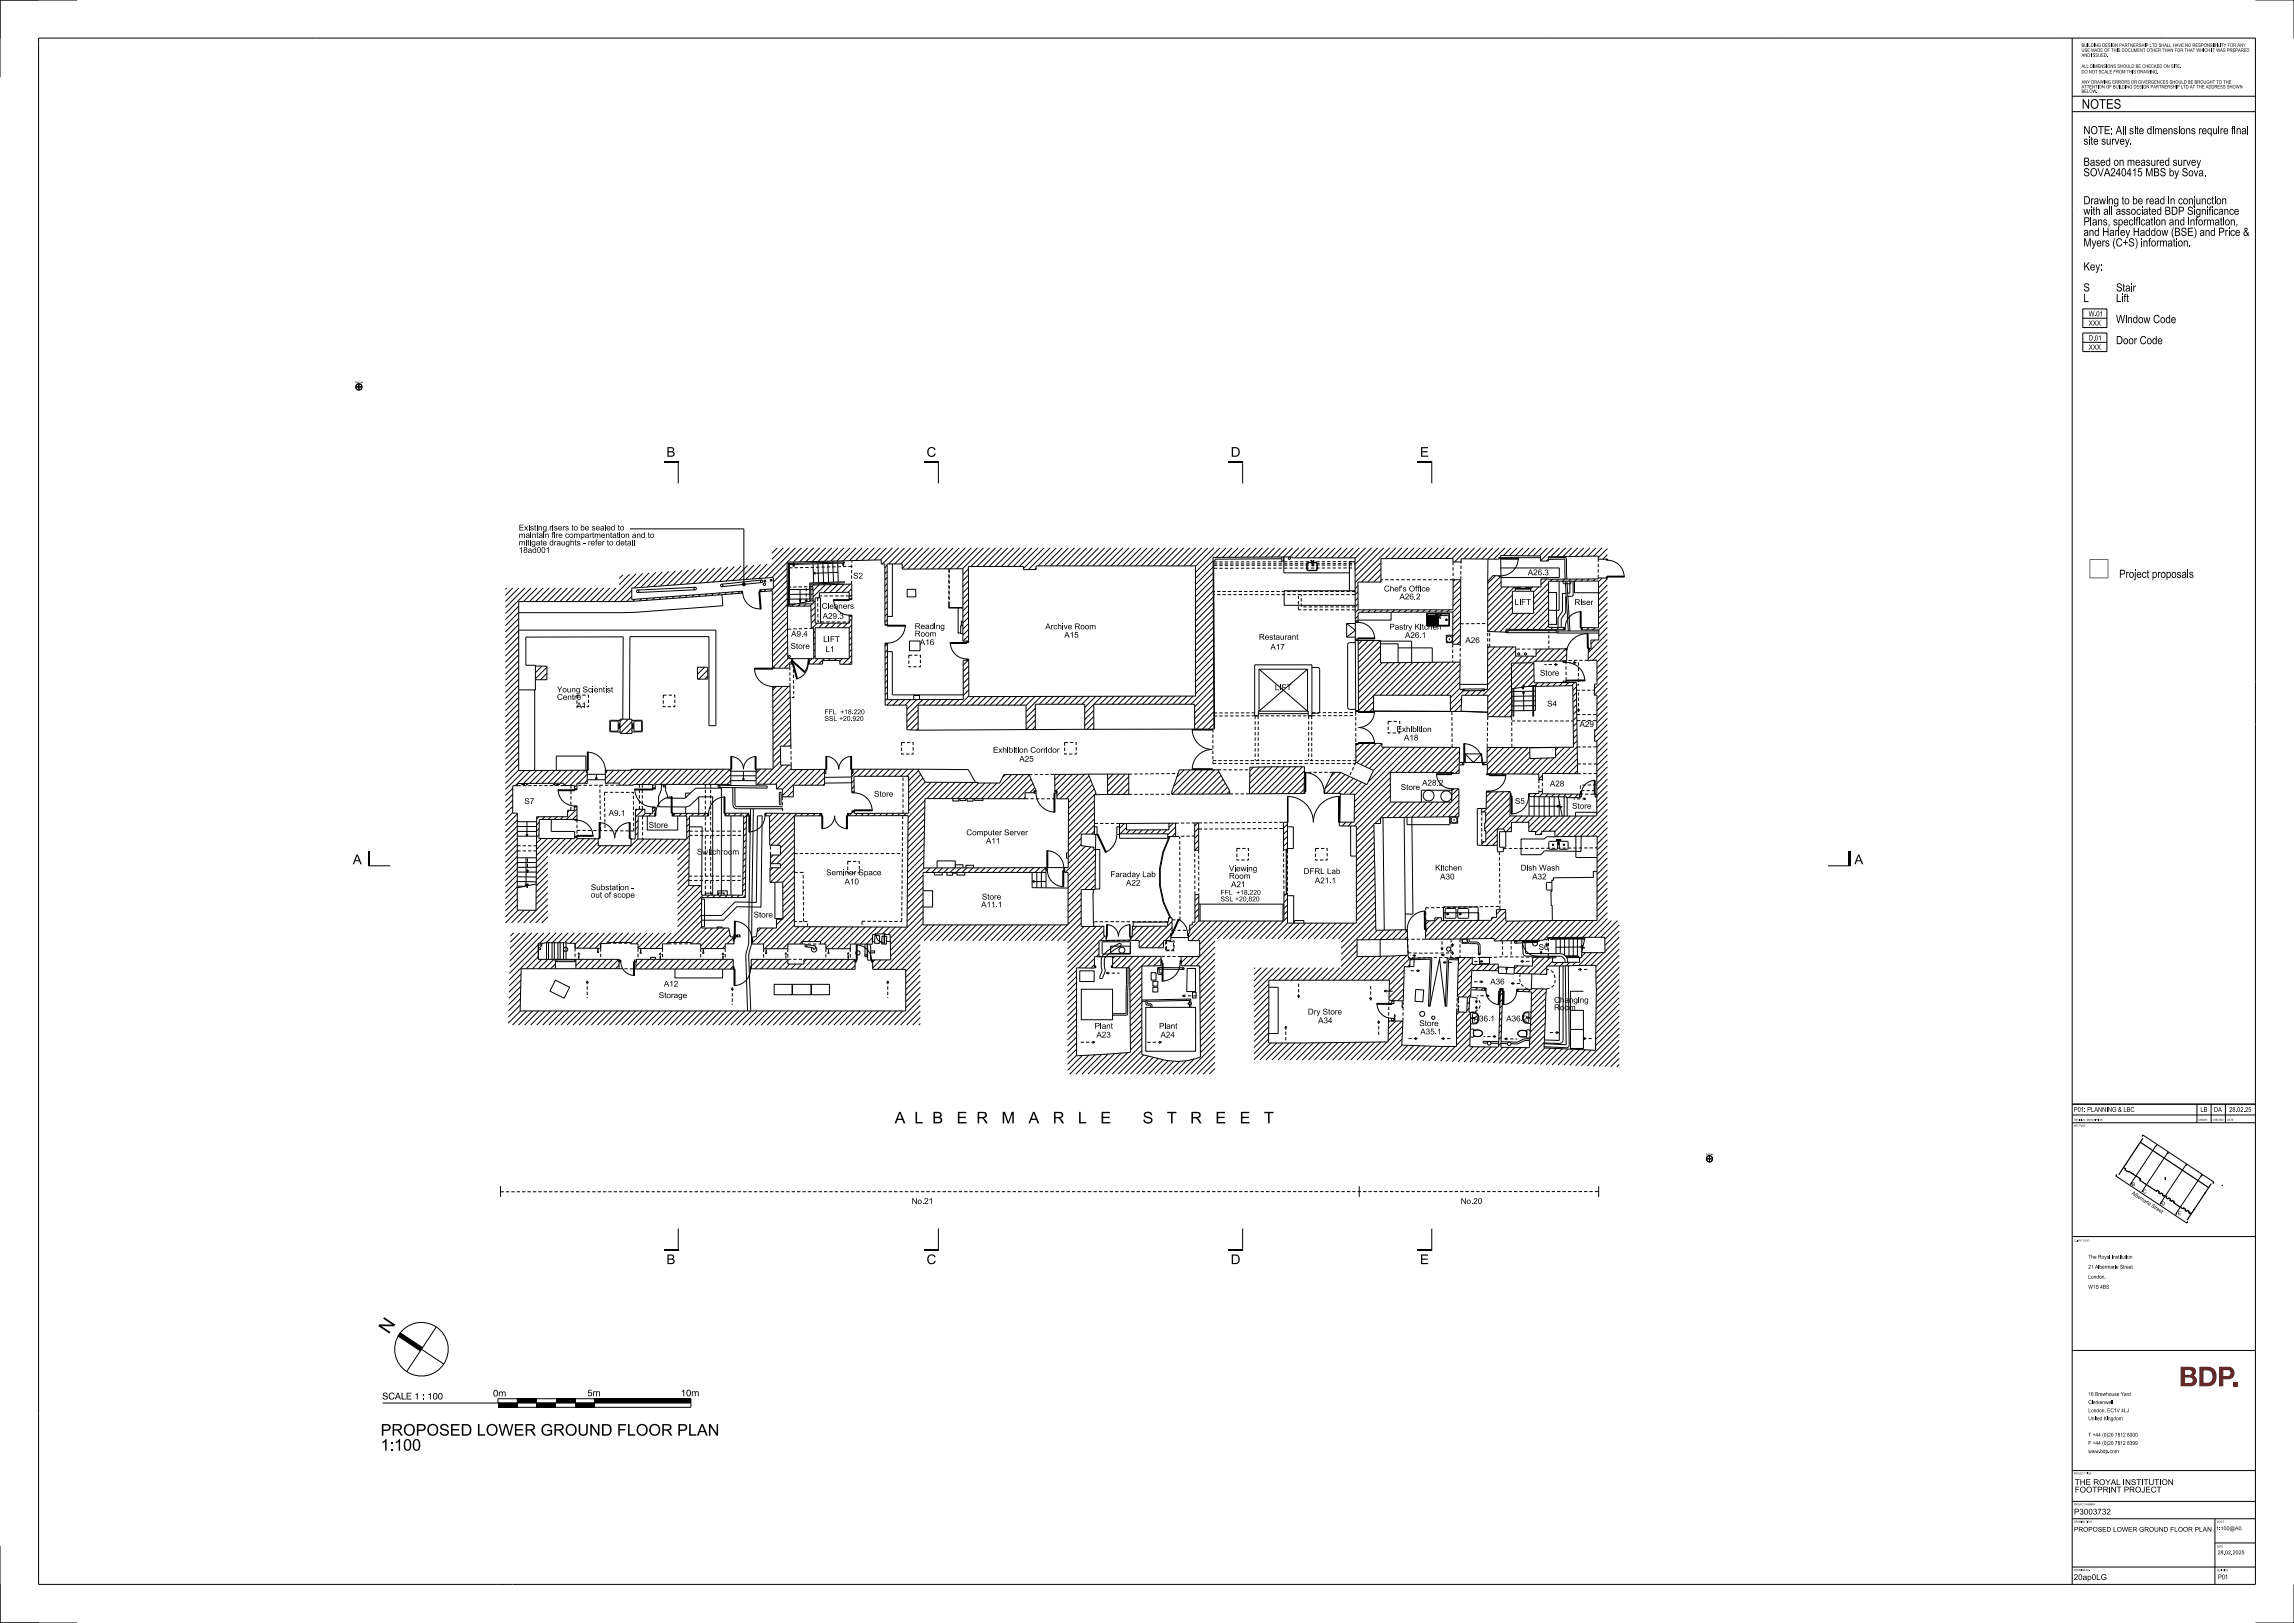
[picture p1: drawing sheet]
<svg xmlns="http://www.w3.org/2000/svg" width="1189mm" height="841mm" viewBox="0 0 1189 841" stroke-linecap="round" stroke-linejoin="round" font-family="sans-serif">
<defs><g id="words">
<text font-size="7" x="201" y="692" transform="rotate(-56 201 692)">N</text>
<g font-size="6">
<text x="464" y="582">A</text>
<text x="475" y="582">L</text>
<text x="485" y="582">B</text>
<text x="497" y="582">E</text>
<text x="507" y="582">R</text>
<text x="520" y="582">M</text>
<text x="535" y="582">A</text>
<text x="548" y="582">R</text>
<text x="561" y="582">L</text>
<text x="606" y="582">T</text>
<text x="618" y="582">R</text>
<text x="631" y="582">E</text>
<text x="643" y="582">E</text>
<text x="656" y="582">T</text>
<text x="197" y="744">PROPOSED LOWER GROUND FLOOR PLAN</text>
<text x="197" y="752">1:100</text>
</g>
<g font-size="5">
<text x="1079" y="56">NOTES</text>
<text x="345" y="237">B</text>
<text x="480" y="237">C</text>
<text x="638" y="237">D</text>
<text x="736" y="237">E</text>
<text x="183" y="448">A</text>
<text x="961" y="448">A</text>
<text x="345" y="655">B</text>
<text x="480" y="655">C</text>
<text x="638" y="655">D</text>
<text x="736" y="655">E</text>
</g>
<g font-size="4.2">
<text x="1080" y="70">NOTE: All site dimensions require final</text>
<text x="1080" y="75">site survey.</text>
<text x="1080" y="86">Based on measured survey</text>
<text x="1080" y="91">SOVA240415 MBS by Sova.</text>
<text x="1080" y="106">Drawing to be read in conjunction</text>
<text x="1080" y="111">with all associated BDP Significance</text>
<text x="1080" y="117">Plans, specification and information,</text>
<text x="1080" y="122">and Harley Haddow (BSE) and Price &amp;</text>
<text x="1080" y="128">Myers (C+S) information.</text>
<text x="1080" y="140">Key:</text>
<text x="1080" y="151">S</text>
<text x="1097" y="151">Stair</text>
<text x="1080" y="157">L</text>
<text x="1097" y="157">Lift</text>
<text x="1097" y="167">Window Code</text>
<text x="1097" y="178">Door Code</text>
<text x="1098" y="299">Project proposals</text>
</g>
<g font-size="3.5">
<text x="198" y="725">SCALE 1 : 100</text>
<text x="256" y="724">0m</text>
<text x="304" y="723">5m</text>
<text x="353" y="723">10m</text>
</g>
<g font-size="3">
<text x="269" y="275">Existing risers to be sealed to</text>
<text x="269" y="279">maintain fire compartmentation and to</text>
<text x="269" y="286">18ad001</text>
<text x="269" y="283">mitigate draughts - refer to detail</text>
<text x="442" y="300">S2</text>
<text x="792" y="298">A26.3</text>
<text x="717" y="306">Chef's Office</text>
<text x="725" y="311">A26.2</text>
<text x="426" y="315">Cleaners</text>
<text x="785" y="313">LIFT</text>
<text x="816" y="314">Riser</text>
<text x="426" y="321">A29.3</text>
<text x="410" y="330">A9.4</text>
<text x="474" y="330">Room</text>
<text x="474" y="326">Reading</text>
<text x="542" y="326">Archive Room</text>
<text x="720" y="326">Pastry Kitchen</text>
<text x="427" y="333">LIFT</text>
<text x="477" y="334">A16</text>
<text x="552" y="330">A15</text>
<text x="652" y="331">Restaurant</text>
<text x="728" y="331">A26.1</text>
<text x="760" y="333">A26</text>
<text x="410" y="336">Store</text>
<text x="428" y="338">L1</text>
<text x="658" y="337">A17</text>
<text x="798" y="350">Store</text>
<text x="289" y="359">Young Scientist</text>
<text x="661" y="358">LIFT</text>
<text x="289" y="363">Centre</text>
<text x="299" y="367">A1</text>
<text x="802" y="366">S4</text>
<text x="819" y="377">A29</text>
<text x="724" y="379">Exhibition</text>
<text x="728" y="384">A18</text>
<text x="515" y="390">Exhibition Corridor</text>
<text x="528" y="395">A25</text>
<text x="737" y="407">A28.2</text>
<text x="803" y="407">A28</text>
<text x="453" y="413">Store</text>
<text x="726" y="409">Store</text>
<text x="272" y="417">S7</text>
<text x="785" y="417">S5</text>
<text x="815" y="419">Store</text>
<text x="315" y="423">A9.1</text>
<text x="336" y="429">Store</text>
<text x="501" y="433">Computer Server</text>
<text x="511" y="437">A11</text>
<text x="361" y="443">Switchroom</text>
<text x="428" y="454">Seminar Space</text>
<text x="576" y="455">Faraday Lab</text>
<text x="637" y="455">Room</text>
<text x="637" y="451">Viewing</text>
<text x="676" y="453">DFRL Lab</text>
<text x="744" y="451">Kitchen</text>
<text x="746" y="456">A30</text>
<text x="788" y="451">Dish Wash</text>
<text x="794" y="456">A32</text>
<text x="306" y="461">Substation -</text>
<text x="438" y="458">A10</text>
<text x="584" y="459">A22</text>
<text x="638" y="460">A21</text>
<text x="681" y="458">A21.1</text>
<text x="306" y="465">out of scope</text>
<text x="509" y="466">Store</text>
<text x="509" y="470">A11.1</text>
<text x="391" y="475">Store</text>
<text x="798" y="492">S6</text>
<text x="344" y="511">A12</text>
<text x="772" y="510">A36</text>
<text x="341" y="517">Storage</text>
<text x="805" y="520">Changing</text>
<text x="678" y="526">Dry Store</text>
<text x="805" y="523">Room</text>
<text x="567" y="533">Plant</text>
<text x="601" y="533">Plant</text>
<text x="683" y="530">A34</text>
<text x="736" y="532">Store</text>
<text x="764" y="529">A36.1</text>
<text x="781" y="529">A36.2</text>
<text x="568" y="538">A23</text>
<text x="601" y="538">A24</text>
<text x="736" y="536">A35.1</text>
<text x="472" y="624">No.21</text>
<text x="757" y="624">No.20</text>
<text x="1075" y="770">THE ROYAL INSTITUTION</text>
<text x="1075" y="773">FOOTPRINT PROJECT</text>
<text x="1075" y="785">P3003732</text>
<text x="1075" y="819">20ap0LG</text>
</g>
<g font-size="2.7">
<text x="1083" y="164">W.01</text>
<text x="1083" y="169">XXX</text>
<text x="1083" y="176">D.01</text>
<text x="1083" y="181">XXX</text>
</g>
<g font-size="2.5">
<text x="427" y="370">FFL</text>
<text x="436" y="370">+18.220</text>
<text x="427" y="374">SSL +20.920</text>
<text x="633" y="464">FFL</text>
<text x="633" y="467">SSL +20.820</text>
<text x="641" y="464">+18.220</text>
<text x="1075" y="576">P01: PLANNING &amp; LBC</text>
<text x="1140" y="576">LB</text>
<text x="1147" y="576">DA</text>
<text x="1155" y="576">28.02.25</text>
<text x="1150" y="818">P01</text>
</g>
<text font-size="2.4" x="1075" y="794">PROPOSED LOWER GROUND FLOOR PLAN</text>
<g font-size="2">
<text x="1105" y="615">B</text>
<text x="1105" y="619" transform="rotate(33 1105 619)">Alb e m a rle S tre e t</text>
<text x="1111" y="618">C</text>
<text x="1120" y="625">D</text>
<text x="1129" y="630">E</text>
<text x="1082" y="652">The Royal Institution</text>
<text x="1082" y="657">21 Albermarle Street</text>
<text x="1082" y="663">London,</text>
<text x="1082" y="668">W1S 4BS</text>
<text x="1082" y="723">16 Brewhouse Yard</text>
<text x="1082" y="728">Clerkenwell</text>
<text x="1082" y="732">London, EC1V 4LJ</text>
<text x="1082" y="736">United Kingdom</text>
<text x="1082" y="744">T +44 (0)20 7812 8000</text>
<text x="1082" y="749">F +44 (0)20 7812 8399</text>
<text x="1082" y="753">www.bdp.com</text>
<text x="1149" y="793">1:100@A0</text>
<text x="1149" y="805">28.02.2025</text>
</g>
<g font-size="1.8">
<text x="1079" y="27">USE MADE OF THIS DOCUMENT OTHER THAN FOR THAT WHICH IT WAS PREPARED</text>
<text x="1079" y="24">BUILDING DESIGN PARTNERSHIP LTD SHALL HAVE NO RESPONSIBILITY FOR ANY</text>
<text x="1079" y="29">AND ISSUED.</text>
<text x="1079" y="35">ALL DIMENSIONS SHOULD BE CHECKED ON SITE.</text>
<text x="1079" y="38">DO NOT SCALE FROM THIS DRAWING.</text>
<text x="1079" y="43">ANY DRAWING ERRORS OR DIVERGENCES SHOULD BE BROUGHT TO THE</text>
<text x="1079" y="46">ATTENTION OF BUILDING DESIGN PARTNERSHIP LTD AT THE ADDRESS SHOWN</text>
<text x="1079" y="48">BELOW.</text>
</g>
<g font-size="1">
<text x="1075" y="581">REVISION / DESCRIPTION</text>
<text x="1140" y="581">DRAWN</text>
<text x="1147" y="581">CHECKED</text>
<text x="1154" y="581">DATE</text>
<text x="1075" y="584">KEY PLAN</text>
<text x="1075" y="643">CLIENT LOGO</text>
<text x="1075" y="764">PROJECT TITLE</text>
<text x="1075" y="780">PROJECT NUMBER</text>
<text x="1075" y="789">DRAWING TITLE</text>
<text x="1149" y="789">SCALE</text>
<text x="1149" y="802">DATE</text>
<text x="1075" y="814">DRAWING No.</text>
<text x="1149" y="814">REVISION</text>
</g>
<g font-size=".8">
<text x="184" y="199">DATUM</text>
<text x="884" y="599">DATUM</text>
</g>
<text font-size=".3" x="1122" y="610" transform="rotate(90 1122 610)">RIGB</text>
</g></defs>
<g fill="none" stroke="#000" stroke-width=".52">
<path d="M20 0h-20v20M1169 0h20v20M20 20h1149v801h-1149zM1074 20v801M1074 58h95M1074 50h95M1074 578h95M1139 578v4M1146 578v4M1153 578v4M1074 582h95M1074 641h95"/>
<path d="M1074 700h95M1074 778h95M1074 762h95M1074 787h95M1148 787v34M1148 800h21M1074 812h95M0 821v20h20M1189 821v20h-20"/>
</g>
<g fill="#fd0000">
<path d="M1130 708v10h5a2.9 2.9 0 0 0 4-2 2.9 2.9 0 0 0-2-3 2.5 2.5 0 0 0 1-3 2.5 2.5 0 0 0-3-2zM1132 710h3a1.2 1.2 0 0 1 1 1 1.2 1.2 0 0 1-1 1h-3zM1132 714h3a1.4 1.4 0 0 1 1 1 1.4 1.4 0 0 1-1 2h-3z" fill-rule="evenodd"/>
<path d="M1140 708v10a10 10 0 0 0 7 0 5 5 0 0 0 2-6 5 5 0 0 0-5-4zM1142 710a4 4 0 0 1 4 2 4 4 0 0 1 0 4l-4 1z" fill-rule="evenodd"/>
<path d="M1150 708v10h2v-3h3a3 3 0 0 0 3-4 3 3 0 0 0-3-3zM1152 710h2a1.6 1.6 0 0 1 2 1 1.6 1.6 0 0 1-2 2h-2z" fill-rule="evenodd"/>
<path d="M1157 716h3v2h-3z" fill-rule="evenodd"/>
</g>
<g fill="none" stroke="#000" stroke-width=".52">
<path d="M40 0h-40v40M1080 173h12v9h-12zM1080 160h12v10h-12zM1080 177h12M1080 165h12M186 199v3M184 200h4M352 239v11M486 239v11M644 239v11M742 239v11M327 274h59v29"/>
<path d="M323 298l-2 2M326 298l-5 5M330 297l-15 15M333 297l-15 15M336 297l-7 8M340 297l-8 7M343 296l-8 8M347 296l-8 8M350 296l-8 8M353 296l-7 7M357 295l-8 8M360 295l-8 8"/>
<path d="M364 295l-8 8M367 295l-8 7M370 294l-7 8M374 294l-8 8M377 294l-8 8M381 294l-8 7M384 293l-8 8M387 293l-7 8M391 293l-8 8M394 293l-8 7M398 292l-8 8M403 284l-3 3"/>
<path d="M406 284l-6 6M408 295l-7 7M408 291l-8 8M408 291l49-1v2h2v32h1v-32h8v3h31v37h3M408 291v23M408 298l-7 7M409 284l-16 16M412 284l-15 16M415 284l-7 7M419 284l-8 7M421 291v1M421 292l1 10"/>
<path d="M422 297l1 1M422 284l-7 7M423 296l-1 1M424 291v1M424 292v10M425 284l-7 7M426 291l1 1M427 292v10M428 284l-7 7M429 291h.1M429 292v10M431 284l-7 7"/>
<path d="M432 291h.1M432 292v10M434 291h.1M434 292v10M434 297h-12M434 284l-7 7M437 284l-6 7M441 284l-7 7M444 284l-7 7M447 284l-7 6M450 284l-7 6M453 284l-6 6"/>
<path d="M456 284l-6 6M459 284l-6 6M460 293l-1 1M460 296l-1 1M460 299l-1 1M463 292v27h-3M463 284l-7 6M466 284l-9 8M469 284l-8 8M472 284l-8 8M475 284l-8 8M478 284l-10 11"/>
<path d="M481 284l-11 11M485 284l-11 11M488 284l-11 11M491 284l-11 11M492 295h.1M494 284l-11 11M497 284l-11 11M500 284l-11 11M502 295l-3 3M502 298l-3 3M503 284l-10 11M507 284l-11 11"/>
<path d="M510 284l-11 11M513 284l-10 10M516 284l-10 10M519 284l-9 10M522 284l-9 10M525 284l-9 10M529 284l-10 10M532 284l-10 10M535 284l-10 10M537 294l-1 1M538 284l-10 10M541 284l-11 11"/>
<path d="M544 284l-11 11M547 284l-9 9M551 284l-10 9M554 284l-10 9M557 284l-9 9M560 284l-9 9M563 284l-9 9M566 284l-9 9M569 284l-9 9M573 284l-10 9M576 284l-10 9M579 284l-9 9"/>
<path d="M582 284l-9 9M585 284l-9 9M588 284l-9 9M591 284l-9 9M595 284l-10 9M598 284l-10 9M601 284l-9 9M604 284l-9 9M607 284l-9 9M610 284l-9 9M613 284l-9 9M617 284l-10 9"/>
<path d="M620 284l-10 9M623 284l-9 9M626 284l-9 9M629 291l-9 9M629 294l-9 9M629 297l-9 9M629 284l-9 9M632 284l-12 13M635 284l-4 5M639 284l-5 5M642 284l-5 5M645 284l-5 5"/>
<path d="M648 284l-5 5M651 284l-5 5M654 284l-5 5M657 284l-4 5M661 284l-5 5M664 284l-5 5M664 289v2h1v-2M664 290h-34v1h-1v87M665 289v8h34M667 284l-5 5M670 284l-5 5M673 284l-5 5"/>
<path d="M676 284l-5 5M678 296h4M679 284l-5 5M680 293h1zM681 291h.1M682 296l1-1-1-3h-4v3v1M682 296l1-1v-3l-5-1-1 1v3l1 1M683 284l-6 5M686 284l-5 5M689 284l-5 5M692 284l-5 5M695 284l-5 5"/>
<path d="M698 284l-5 5M701 284l-5 5M702 291h-3v15M705 284l-6 5M708 284l-6 5M711 284l-9 8M714 284l-12 12M716 292l-10 10M716 295l-7 7M716 298l-4 4M717 284l-15 15M720 284l-18 18"/>
<path d="M723 284l-5 5M727 284l-6 5M730 284l-6 5M733 284l-6 5M736 284l-6 5M739 284l-5 5M742 284l-5 5M745 284l-5 5M749 284l-6 5M752 284l-6 5M755 284l-6 5M757 291h.1"/>
<path d="M758 284l-5 5M761 284l-7 7M764 284l-5 6M767 284l-5 6M771 284l-6 6M774 284l-6 6M775 298l-4 4M777 284l-6 6v11M777 298h-3l-3 3v26l10 1v-2h23M777 289h1zM777 298l1 1zM777 298l1 1"/>
<path d="M778 294h30v5h-30M778 299l-7 6M778 289h20M778 289v-1h20v3h5v-3h25v2h5M778 289h9v1h-9zM778 289h-1v1h-20v1h-4v-2h-37v13h-12v14h49v-16h4v34h-4v-17M778 289v10M778 299v5h21v-4h34M780 284l-6 6M783 284l-4 4M786 284l-4 4M787 289a9 9 0 0 1-9 9"/>
<path d="M789 284l-4 4M793 284l-4 4M796 284l-4 4M799 284l-4 4M802 300l-3 3M802 284l-4 4M803 290h8v10M803 289h8l1 1v10M803 290l-1 1M805 284l-7 7M808 284l-4 4M811 284l-4 4"/>
<path d="M815 284l-5 4M818 284l-5 4M821 284l-5 4M824 284l-4 4M827 300l-1 1M827 284l-4 4M830 284l-4 4M830 300l-2 1M832 299h1v1h-1zM832 290h1h-1zM832 299h1M833 287l-2 3"/>
<path d="M833 284l-5 5M833 300l-5 5M833 299h9h-9zM833 290a9 9 0 0 1 9 9M263 305h-1M266 305l-4 4M269 314l-7 7M269 305l-7 7M272 305l-10 10M275 305l-13 13M278 305l-7 7M282 305l-8 7"/>
<path d="M285 305l-7 7M288 305l-7 7M291 305l-7 7M294 305l-7 7M297 305l-7 7M300 305l-7 7M304 305l-8 7M307 305l-7 7M310 305l-7 7M313 305l-7 7M316 305l-7 7M319 305l-7 7"/>
<path d="M327 309l-2 3M327 306l-5 6M329 311l-1 1M332 310l-1 1M336 310l-1 1M339 310l-1 1M343 310l-1 1M346 309l-1 1M349 309l-1 1M353 309l-1 1M356 309l-1 1M360 308l-1 1"/>
<path d="M360 304l-30 2M360 306l-29 1M363 308l-1 1M366 308l-1 1M370 307l-1 2M373 307l-1 1M374 308l1 6-47 3h-59l-7 7M377 307l-1 1M380 307l-1 1M383 306l-1 2M384 306h1v1h-1zM385 307a9 9 0 0 0 10 9"/>
<path d="M393 307h1l1 9h-1zM394 306v1zM394 306l7-1v-6l-74 6v6l57-5v1l-56 5h-59v87h35v1M394 306v1l6-1v40h1M395 301l-21 2M395 302l-21 2M397 305l-1 1M401 305l-2 1M408 301l-8 7M408 304l-8 8M408 306h1M408 308h1"/>
<path d="M408 310h1M408 307l-8 8M408 310l-8 8M408 313h1M408 314h12v11h2v16h-14zM408 313l-8 8M408 319l-8 8M408 316l-8 8M409 314v-21l29-1v-1l-29 1v22M411 313l-1 1M413 313h-4M414 310l1 2"/>
<path d="M414 313v1M415 313h-1M415 305v7M415 310v2M418 313l-1 1M420 305h-11M420 308h-11M420 310h-11M420 310h1M420 311v-8l18-1v-1l-18 1v10M421 313l-1 1M421 303v10h-6"/>
<path d="M421 303h20l1 7M421 303h.1M421 305h-1M421 308h-1M422 311l-7 1-1 2v-1l-7 1M422 303h.1M422 318l-2 2M422 311l-1 1M422 315l-2 2M424 302v1M425 303l-4 3M425 309l-1 1"/>
<path d="M425 310v-3h15v3h2M427 302v1M428 303l-7 6M429 302l1 1M431 303l-4 4M432 302v1M432 311h8h-8zM432 311a8 8 0 0 0 8 8M434 303l-4 4M435 302v1M437 303l-4 4M440 310h2v1h-2z"/>
<path d="M440 319h2h-2zM441 303l-5 4M441 308l-1 2M441 305l-1 2M460 302l-1 2M460 305l-1 2M460 309l-1 1M460 315l-1 1M460 318l-1 1M460 312l-1 1M470 305h5v4h-5zM499 315h-2v13h1"/>
<path d="M499 315h-7v-2v2h5M502 301l-3 3M502 304l-3 3M502 307l-3 3M502 310l-3 3M502 314l-3 3M502 317l-3 3M502 320l-3 3M629 300l-9 9M629 303l-9 9M629 306l-9 9M629 309l-9 10"/>
<path d="M629 313l-9 9M629 316l-9 9M629 319l-9 9M702 306h-36v8h36M704 310l-2 1M704 304l-2 1M704 307l-2 1M704 319l-2 2M704 313l-2 1M704 316l-2 2M707 316l-1 1M710 316l-1 1"/>
<path d="M713 316l-1 1M716 301l-1 1M716 316l-1 1M720 316l-2 1M721 317v4h-17M723 316l-1 1M726 316l-1 1M729 316l-1 1M732 316l-1 1M735 316l-1 1M739 316l-2 1M739 318h12v6h-12z"/>
<path d="M740 318h11v6h-11zM740 319h5M740 319h5v5h-5zM740 320h5M742 316l-2 1M745 316l-1 1M745 318l2 2zM746 319v4M746 319h4l1 1v4h-5M748 316l-1 1M751 316l-1 1M753 317h-49v1v4h-2v-33h-73v89h-62"/>
<path d="M754 300l-1 1M757 320l-4 4M757 313l-4 4M757 316l-4 4M757 310l-4 4M757 307l-4 4M757 301l-4 3M757 304l-4 4M778 302l-7 7M779 304l-8 8M782 304l-11 11M784 318l-10 9"/>
<path d="M784 308l-13 13M784 312l-13 12M784 315l-13 12M784 306h11v12h-11zM785 304l-14 14M785 304v2M785 305h4zM787 304l-1 1h2h-2h1M787 318l-10 9M789 305h4M790 318l-8 8M792 304l1 1h-2h2h-1"/>
<path d="M793 318l-8 8M793 304v2M794 304l-1 1h-4M798 304l-3 3M803 302l-8 8M803 305l-8 8M803 307h4v17h-4M803 312l-15 14M803 308l-8 8M803 315l-12 11M803 318l-9 8M805 300l-1 1"/>
<path d="M808 300l-1 1M808 301v15h-5M810 301v1h4v-1M811 300l-1 1M811 300h.1M811 301l2 26M812 307l-2 1v9l-2 3v5M812 309v8l-3 4v4M812 301l2 26M814 301v6h-1M814 300l-1 1M815 301v8h-2"/>
<path d="M816 301v6h12M817 300l-1 1M819 317h1v8h-1zM820 317a8 8 0 0 0-9 8M820 300l-1 1M824 300l-1 1M833 303l-5 5M833 306l-5 5M833 309l-5 5M833 313l-5 4M833 316l-5 4M833 319l-5 4"/>
<path d="M269 320l-7 7M269 324l-7 7M269 327l-7 7M269 330l-7 7M269 333l-7 7M269 336l-7 7M269 339l-7 7M269 327h102v49h-4v-46h-41v43M408 323l-8 7M408 326l-8 8M408 329l-8 8M408 332l-8 8"/>
<path d="M408 335l-8 8M408 338l-7 8M422 325h18v16h-18zM422 337h.1M422 340h.1M422 333v1M422 330v1M422 327v1M422 321l-2 2M424 323l-3 2M427 323l-3 2M430 323l-3 2"/>
<path d="M433 323l-2 2M436 323l-2 2M439 323l-2 2M441 321l-1 1M441 333l-1 2M441 336l-1 2M441 340l-1 1M441 327l-1 1M441 330l-1 1M441 321l1-2h-2v4h-18v-13h3v13M441 324l-1 1M441 321v23h-6v-2h-9v2h-7v-3"/>
<path d="M459 324h1zM459 333l1 1zM460 321l-1 1M460 324h9h-9zM460 334l-1 1M460 337l-1 1M460 340l-1 1M460 338h2v22h37M469 324a9 9 0 0 1-9 9M471 332h6v5h-6zM493 333h8h-8zM493 333a9 9 0 0 0 8 8"/>
<path d="M499 324h-1v4h1M499 322h-1v2h1M501 332h1v1h-1zM502 323l-3 3M502 326l-3 3M502 332v-38h28v1h7v-2h83v68h-118v-19h-3v20l-39 1v-29h-1v31h11v13h6M502 329l-3 3M629 322l-9 9M629 325l-9 9M629 328l-9 9M629 331l-9 10M629 334l-9 10"/>
<path d="M629 338l-9 9M698 323l4 4-4 3M698 323v7M698 323h4M698 330h4M698 334v33h1l4 1M702 331h2v1h-2zM702 322h2v1h-2zM702 333h-3v1M702 332h14v11h41v14h1v1M702 332l1 37M702 323v9"/>
<path d="M704 331h9h-9zM704 323a9 9 0 0 1 9 8M704 332v37M706 332l-2 2M709 332l-5 5M712 332l-8 8M715 332l-11 11M716 338l-12 12M716 335l-12 11M716 332h16v11M716 334h9v9M725 336h17v7"/>
<path d="M740 322h5M740 324h5M740 323h5M740 321h5M751 331h.1M757 332l-2 2M757 329l-4 4h-3v-4h3M757 323l-4 4M757 326l-4 4M772 335l-1 1M775 335l-4 4M778 335l-7 7"/>
<path d="M781 327l-1 1M781 328h48M781 327h48M781 335l-10 10M784 335l-13 14M786 337l-15 15M786 340l-15 15M789 340l-20 20M792 340l-21 21M799 336l-3 3M802 336l-6 7M803 321l-6 5"/>
<path d="M803 324l-2 2M804 326h7v-1h-8v-24h25v24h-8v1M805 325l-1 1M805 336l-6 7M807 327v1M808 327v1M808 325l-1 1M808 336l-6 7M811 325l-1 1M811 325v1zM812 336l-7 7M812 336h-16v4h-10v-5h-15v22h-2v1h-11"/>
<path d="M812 336v1zM812 336v6l-17 1v11h22l1 47h-19v3h-1v-3h-26M812 339l-4 4M820 325v1zM820 326h9v6h-4M820 325v1M823 328a11 11 0 0 0-11 8M823 328v8zM823 336h1v1h-1zM824 325l-2 1M825 332v4l-2 1v5h5v13l-1-1-1 6M827 332l-2 2"/>
<path d="M827 325l-1 1M833 322l-4 4M833 325l-4 5M833 328l-10 10M833 331l-10 10M833 338l-5 5M833 335l-7 7M269 342l-7 7M269 346l-7 7M269 349l-7 7M269 352l-7 7M269 355l-7 7"/>
<path d="M269 358l-7 7M277 357v42M277 352v5h-8M277 345h6v7h-6M277 352v-7h-4v-15h50v43M278 345h-1M281 345l-4 4M283 352h.1M283 349l-3 3M283 346l-6 6M361 346h6v6h-5zM362 346h-1"/>
<path d="M365 346l-3 3M367 347l-5 5M367 350l-2 2M391 346h10v1h-10zM391 346a9 9 0 0 0 10 10M401 346h.1M401 356h.1M401 356v43h-9v8l1-1M401 356h8l1 31h-6l1 9h5v3h17M402 356l-1 2M406 356l-5 5M408 341l-4 5"/>
<path d="M409 356l-8 8M410 358l-9 9M410 342l-3 4M410 342h1v1h-1zM410 343h1v1h-1zM410 341v3h-1v2h-8M411 343l6 5zM411 344l2 8zM419 344a8 8 0 0 1-6 8M419 342v1zM419 343l-1 3-1 2M419 343v1z"/>
<path d="M421 341l-2 2M424 341l-3 3M427 341l-3 3M430 341l-1 1M433 341v1M437 341l-2 2M440 341l-3 3M441 343l-1 1M460 343l-1 1M460 346l-1 1M460 349l-1 2M460 353l-1 1"/>
<path d="M460 356l-1 1M460 359l-1 1M501 341h1v1h-1zM502 342l-3 3M502 348l-3 3M502 351l-3 3M502 354l-3 3M502 345l-3 3M502 358l-3 2M629 341l-9 9M629 344l-9 9M629 347l-9 9"/>
<path d="M629 350l-9 9M629 356l-10 10M629 353l-12 12M629 359l-10 10M653 347h25M653 347l25 22v-22M653 347v22l25-22M680 346h3l1 1v22l-1 1h-3M716 341l-12 12M716 343l-12 13M720 343l-16 16M723 343l-19 19"/>
<path d="M726 343l-22 22M729 343l-17 17M732 343l-17 17M735 343l-17 17M739 343l-17 17M742 343l-17 17M745 343l-17 17M748 343l-17 17M751 343l-17 17M754 343l-17 17M757 357l-5 5M757 355h14"/>
<path d="M757 353l-7 7M757 350l-10 10M757 347l-13 13M757 344l-17 16M758 357h1v1h-1zM758 358l-6 7M762 358l-3 2M765 358l-3 2M768 358l-2 2M769 357v1zM769 357h-10M783 358h1"/>
<path d="M783 358l-12 12M785 357v14h-1v-14M790 358v10M790 358v1M790 358l-1 1M794 356h-2M794 358h-9M795 355v16h-1v-16M795 356l20-1 1 32h-10M795 343h.1M795 343l-24 24M795 343l-12 1 1 27h-13v-11h-13l-1 9"/>
<path d="M795 347l-10 10M795 350l-7 6M795 353l-3 3M795 340l-24 24M796 358h-1M797 355l-7 1v-1l-1 2v-1l-6 1M797 354l-1 1v13h-1M800 354l-2 2M803 354l-1 2M807 354l-2 2M810 354l-2 1M810 343l2-1v1h-2z"/>
<path d="M810 353h2v1h-2zM812 343a10 10 0 0 1 9 10M812 352h9v1h-9zM812 342h.1M813 354l-2 1M816 354l-2 1M817 356l-2 2M817 359l-2 2M833 350l-7 7M833 360l-5 5M833 353l-7 7M833 341l-5 5"/>
<path d="M833 344l-5 5M833 347l-5 6M833 357l-5 5M269 361l-7 7M269 364l-7 7M269 368l-7 7M269 371l-7 7M269 374l-7 7M269 377l-7 7M316 374h4v5h-4zM321 375v3zM321 373h-5v6h5"/>
<path d="M321 373h6l1 7h-7zM323 373l-2 1M326 373l-5 4M328 374l-7 6M328 373h5v6h-5M328 377l-3 3M328 375v3zM329 374h3v5h-3zM410 361l-9 9M410 364l-9 9M410 367l-9 9M410 370l-9 9"/>
<path d="M410 373l-9 10M410 377l-9 9M410 380l-9 9M460 362l-1 1M463 363l-3 2M466 363l-3 2M469 363l-3 2M472 363l-3 2M474 363v-3h3v3M475 363l-5 5M476 374l-4 4M476 377l-1 1"/>
<path d="M476 368l-6 6M476 371l-6 6M478 363l-8 8M481 362l-2 3M485 362l-3 3M488 362l-3 3M491 362l-3 3M494 362l-3 3M497 362l-3 3M502 361l-5 4M505 361l-4 4M508 361l-4 4"/>
<path d="M511 361l-4 4M514 361l-4 4M518 361l-5 4M521 361l-5 4M524 361l-5 4M527 361l-4 4M530 361l-4 4M532 378v-13h-56v13M532 378h5M532 378h-56M533 361l-4 4M536 361l-4 5"/>
<path d="M537 376l-2 2M537 373l-5 5M537 367l-5 5M537 370l-5 5M540 361l-8 8M543 361l-4 4M546 361l-4 4M549 361l-4 4M552 361l-4 4M555 361l-4 4M559 361l-5 4M562 361l-4 4"/>
<path d="M562 378v-13h-25v13M562 378h5M562 378h-25M565 361l-4 4M567 368l-5 5M567 371l-5 5M567 374l-4 4M567 378h.1M568 361l-6 6M571 361l-9 9M574 361l-4 4M577 361l-4 4"/>
<path d="M581 361l-5 4M584 361l-4 4M587 361l-4 4M590 361l-4 4M593 361l-4 4M596 361l-4 4M599 361l-4 4M603 361l-5 4M606 361l-4 4M609 361l-4 4M612 361l-4 4M615 361l-4 4"/>
<path d="M618 378a10 10 0 0 0 10 10 10 10 0 0 0-10 11M618 378h10zM618 361l-4 4M619 378v-13h-52v13M628 378h.1M629 363l-10 9M629 366l-10 10M629 369l-9 9M629 372l-6 6M629 375l-3 3M652 371v-2h26v2M652 370h26"/>
<path d="M680 371v-26h-30v26M703 368h1M703 368l1 1zM704 369h8h-8zM712 369v-9h40v9M712 369h40M712 368l40 1M712 369h-8M712 367l-2 2M712 364l-5 5M712 360l-8 8M712 369a8 8 0 0 1-8 8 8 8 0 0 1 8 8"/>
<path d="M757 369h-5M757 369h.1M757 369h14M757 365l-3 4M758 362l-6 6M783 364l-7 7M783 361h1M783 363h1M783 366h1M783 361l-10 10M784 368h.1M784 367l-4 4"/>
<path d="M784 371h-1M794 361h-9M794 363h-9M794 366h-9M794 368h-9M795 361h1M795 363h1M795 366h1M817 362l-2 2M817 365l-2 2M817 368l-2 2M817 371l-2 2"/>
<path d="M817 375l-2 1M817 378l-2 1M826 360h2v18h-2M827 378v6h1v28M827 378v1M833 375l-6 7M833 363l-5 5M833 366l-5 5M833 379l-5 5M833 369l-5 6M833 372l-5 6M269 380l-7 7"/>
<path d="M269 383l-7 7M269 386l-7 7M269 390l-7 7M269 393l-7 7M269 396l-7 7M269 399l-7 7M272 399l-10 10M275 399l-7 7M278 399l-7 7M281 399l-6 7M284 399l-6 7M288 399l-7 7"/>
<path d="M291 399l-7 7M294 399l-7 7M297 399l-7 7M300 399l-8 8M303 399l-8 8M304 399v-7h-16v7M304 399v1zM304 390h1v9h-1zM304 390a9 9 0 0 1 10 9M314 399v1zM315 399l-1 1M318 399l-4 4"/>
<path d="M321 399l-7 7M324 399l-6 7M328 399l-7 7M331 399l-8 8M334 399l-8 8M337 399l-7 7M341 399l-8 7M344 399l-8 7M347 399l-9 8M350 399l-8 7M353 399l-8 7M356 399l-8 7"/>
<path d="M359 399l-7 7M363 399l-8 7M366 399l-8 7M369 399l-8 7M372 399l-8 7M375 399l-8 7M378 399l-8 7M378 399h1zM378 399h1v8l-39-1v2M378 399h-51h-13v1M379 392v7zM379 400h13"/>
<path d="M379 392a7 7 0 0 1 6 7 7 7 0 0 1 7-7M385 400v5M391 392h1v7h-1zM392 399h.1M394 399l-2 2M397 399l-5 5M400 399l-7 7M404 388l-3 4M405 391l-4 4M405 394l-4 4M406 396l-10 10M409 396l-10 10"/>
<path d="M410 383l-4 4M410 386l-1 1M410 398l-8 8M413 399l-10 10M416 399l-11 10M419 399l-14 13M422 399l-8 8M425 399l-8 8M427 399h1v2h-1zM427 400l-7 7M427 399v8h-16v6h-6v-4h-3v-3h-9M428 392h1v7h-1z"/>
<path d="M428 392a7 7 0 0 1 7 7 7 7 0 0 1 6-7M441 392v7zM441 399h1v2h-1zM442 399h.1M445 399l-4 3M448 399l-3 3M452 399l-4 3M455 399l-4 3M458 399l-4 3M461 399l-4 3M464 399l-3 3M467 399l-3 3"/>
<path d="M470 399l-3 3M474 399l-4 3M476 399l4 6 38 1 2-5h13l4 9M476 399h26l4 6M476 399h-34v2h-1l1 9h1v-8h28v19l-28 1v-1h-1M476 399l-5 5M611 399h20l6 11v1l-30 1v-2zM614 399l-4 4M617 399l-9 9M618 398l10 1zM620 399l-13 13M623 399l-12 13"/>
<path d="M626 399l-12 12M628 399h1zM629 399l-12 12M632 400l-12 11M648 398l28-1v14h-28zM650 398l-2 1M653 397l-5 6M656 397l-8 9M659 397l-11 12M662 397l-14 14M666 397l-14 14M669 397l-14 14"/>
<path d="M672 397l-14 14M675 397l-14 14M676 399l-12 12M703 385l1 1zM703 386h.1M704 385h8h-8zM704 385l-1 1v9l9 4M704 385h12v2h41l-1 8h2v1M704 385h.1M707 385l-4 4M710 385l-7 8M712 399l-4 8-13-7h-4l-4 9v2l15 1v14h-8"/>
<path d="M713 385l-10 10M716 385l-11 11M718 387l-10 10M721 387l-11 11M724 387l-12 12M727 387l-18 18M730 387l-28 28M733 387l-31 32M736 387l-13 13M740 387l-13 13M743 387l-13 13M746 387l-13 13"/>
<path d="M749 387l-13 13M752 387l-13 13M755 387l-13 13M756 399l-2 2M756 392l-7 8M756 389l-11 11M757 395l-5 5M758 396h-2v5l-4-1h-31v16M758 395h1v1h-1zM759 385v10zM759 385a10 10 0 0 1 9 10M759 391h9v4h-9z"/>
<path d="M759 391l5 4 4-4M768 395h1v1h-1zM773 387l-2 3M776 387l-5 6M779 387l-9 9M782 387l-11 12M786 387l-14 14M789 387l-14 14M792 387l-14 14M793 387h-22v8h-2v1h2v5h1M793 389l-12 12M793 393l-8 8"/>
<path d="M796 393l-8 8M799 393l-8 8M802 393l-8 8M805 393l-8 8M806 387v6h-13v-6M806 387h-13M808 387l-2 2M811 387l-5 5M814 387l-14 14M817 381l-1 2M817 384l-1 2M817 387l-13 14"/>
<path d="M817 390l-10 11M818 393l-8 8M818 396l-5 5M818 399l-2 2M833 382l-5 5M833 385l-5 5M833 388l-5 5M833 391l-5 6M833 394l-5 6M833 397l-5 6M266 415l-4 4M266 418l-4 4"/>
<path d="M266 408l-4 4M266 412l-4 3M268 406l-1 1M268 406v1h-2v14h2v51h10v-49h16v-3h4v-2h1v7h-19l-1 9 19 1v-4h-12v-6M268 406h24v1h6v2h1M289 409h9v1h-9zM289 409a8 8 0 0 0 9 9M295 420l-1 1M298 409h1h-1zM298 418h1h-1zM299 419l-5 6M299 407l-1 1"/>
<path d="M304 400v6h-5v3M304 404l-1 2M304 404h10M309 403v1M309 401v3M310 403l-1 1M314 401h-10l-4 5M314 400v6h7v1l17-1v2h2M329 409h9h-9zM329 409a9 9 0 0 0 9 9M330 419l-1 1M333 419l-4 4"/>
<path d="M338 408h2v1h-2zM338 418h2v1h-2zM340 419l-2 2M343 406v4l-2 3v5h15l2-1 4-4h7v51M345 406v4l1 4h9l6-6h13v56M348 413v8zM348 413a8 8 0 0 0-8 8M355 418v3M358 411h-3v2M362 413v8M373 407h25v1h-25M375 413h1v8h-1z"/>
<path d="M376 413a8 8 0 0 0-9 8M379 405h13M379 402h13M379 401l-5 5M379 404l-2 2M380 408v9l1 2h24M381 408v9l1 1h23M385 403v2M386 403l-1 2M389 419l-1 70-1 6v29M390 419v70l-2 6 1 29-7 7M393 406l-1 1"/>
<path d="M404 411h1l-1 6v-1zM411 410l-3 3M427 403l-4 4M427 406v1M441 403h-14M442 410h1v1h-1zM443 404l-2 2h-14M443 408l-1 1M443 420h9h-9zM443 411a9 9 0 0 1 9 9M477 401l-6 7M478 403l-7 8"/>
<path d="M479 418l-8 9M479 415l-8 9M480 405l-9 9M483 405l-12 12M486 405l-15 15M489 405l-9 9M492 405l-8 9M494 414v1h3v-1M495 405l-8 9M498 414v1h3v-1M498 405l-8 9M501 414v1h3v-1"/>
<path d="M501 405l-8 9M505 405l-9 9M505 414v1h5v-1M507 406l-8 8M510 406l-8 8M514 406l-8 8M517 406l-8 8M521 401l-1 2M524 401l-12 13M527 401l-12 13M531 401l-13 13M531 413v1"/>
<path d="M534 402l-13 12M534 404l-10 10M535 406l-8 8M536 410h1v1h-1zM536 408l-2 3M537 410h-1v1h-5v3h-52v36h63M537 411a10 10 0 0 0 10 10M546 411h1v10h-1zM547 410h1v1h-1zM550 401l-3 3M553 401l-6 6M556 401l-9 9"/>
<path d="M559 401l-11 11M562 401l-13 13M564 401h10M564 402l-11 12M565 404l-11 12M566 407l-12 12M567 409l-13 13M567 415l-13 13M567 418l-13 14M568 411l-14 14M574 412h-6M574 401h11v11h-11z"/>
<path d="M577 401l-3 3M580 401l-6 6M583 401l-9 9M585 409l-3 3M585 402l-9 10M585 406l-6 6M633 402l-10 9M634 404l-8 7M635 406l-6 5M636 408l-3 3M637 410l-1 1M667 413l1 13z"/>
<path d="M667 413a13 13 0 0 1 14 13 13 13 0 0 1 13-13M676 410v1zM676 411h.1M676 409l-2 2M676 406l-5 5M676 403l-9 8M676 400h1v10h-1zM676 400a10 10 0 0 1 10 10M686 410l1 1zM692 400l-2 2M694 413v13zM695 411l-1 15"/>
<path d="M695 400l-8 9M697 401l-10 10M699 402l-8 9M701 403l-7 8M704 404l-7 7M706 405l-6 6M708 406l-6 6M721 403l-19 19M721 406l-19 19M721 416h31l1-7h3v14l-40 1M721 409l-19 19M721 412l-18 18"/>
<path d="M721 416l-18 17M724 416l-8 8M727 416l-8 8M730 416l-8 8M733 416l-8 8M736 416l-8 8M739 416l-7 7M743 416l-8 7M745 401h7h-7zM745 401a8 8 0 0 0 7 8M746 416l-8 7M749 416l-8 7"/>
<path d="M752 416l-8 7M752 400h1v1h-1zM752 409h1h-1zM753 409h-16v7M756 409l-3 3M756 412l-4 3M756 415l-8 8M756 418l-5 5M768 419v2h2v9v6h-2v2h8M771 401h1h-1zM771 410h1h-1zM772 401h8v1h-8z"/>
<path d="M773 410l-3 3M776 410l-6 6M779 410l-10 11M780 401a8 8 0 0 1-8 9M783 410l-13 13M783 416l-13 14M783 420l-13 12M783 413l-13 13M783 411v2zM783 413h1v9h-1zM792 411h1v2h-1zM792 413a9 9 0 0 1-9 9"/>
<path d="M793 418h15M793 413h26v-2h-20v-1h-1v1h-5v12M793 411v1M795 413v10M796 411l-1 2M799 402l-1 2M799 411l-1 2v10M800 413v10M802 411l-1 2M803 413v10M806 413v10M806 411l-2 2"/>
<path d="M807 417l1 1M808 413l1 4-1 1h2h-1l1 5M808 415v8M808 418h-1M809 411l-2 2M811 413v10l-8 8M812 411l-2 2M812 413v10M815 411l-2 2M818 411l-2 2M819 412h1v1h-1zM826 404h1v8h-1z"/>
<path d="M827 412h1v1h-1zM827 404a7 7 0 0 0-7 8M828 412v11h-45M828 412h.1M833 419l-14 14M833 407l-5 5M833 410l-5 5M833 413l-5 6M833 416l-5 6M833 401l-5 5M833 404l-5 5M266 421l-4 4"/>
<path d="M268 422l-6 6M268 425l-6 6M268 428l-6 6M268 431l-6 6M268 434l-6 7M268 437l-6 7M268 431h10M268 433h10M268 426h10M268 428h10M273 432v1M273 426v7"/>
<path d="M274 432l-1 1M279 423l-1 1M279 433l-1 1M279 429l-1 2M280 426l-2 1M281 434l-3 3M282 423l-1 2M284 434l-6 6M286 423l-2 2M287 434l-9 9M289 423l-2 2M290 435l-12 11"/>
<path d="M292 423l-2 2M293 435l-8 7M296 435l-8 7M298 433h1v1h-1zM298 425h1h-1zM298 434h1v1l11-1M299 422l-2 3M299 433h8h-8zM299 425a8 8 0 0 1 8 8M299 435l-8 7M302 435l-7 7M306 435l-8 7"/>
<path d="M309 435l-8 7M310 436l-6 6M310 435v3h17v-3M310 434l1 1zM311 426a8 8 0 0 1 8 8 8 8 0 0 1 8-8M311 426v8zM311 438l-4 4M315 438l-5 4M318 438l-5 4M321 438l-4 4M324 438l-4 4M326 426h1v8h-1z"/>
<path d="M327 434v1zM327 434v1M327 435h.1M331 435l-8 7M331 432l-2 1M331 428l-2 2M331 425l-2 2M334 435l-8 7M334 421l-1 2M335 423v7h16v-7M337 435l-8 7M338 421l-2 2"/>
<path d="M339 421h1v2h-1zM339 423l1-4h-2v2h-4v-2h-5v16h-2M339 423h-8v12M339 423h.1M340 435l-8 7M343 435l-8 7M346 435l-7 7M348 421h1v2h-1zM349 423v-2h18v2h-10v36h7M349 423h7v12h-25M349 435l-7 7M350 421l-1 2"/>
<path d="M352 435l-7 7M353 421l-1 2M356 435l-8 7M356 421l-1 2M357 440l-6 6M357 436l-6 6M357 433l-1 2M357 430l-1 1M357 427l-1 1M357 428h7v31M357 424l-1 1M360 421l-2 2"/>
<path d="M363 421l-2 2M366 421l-2 2M367 421v2zM376 421v2zM376 423h9v41h-21v-5M379 421l-2 2M379 423v41M382 421l-2 2M385 421l-2 2M387 438l-2 2M387 435l-2 2M387 432l-2 1"/>
<path d="M387 429l-2 1M387 426l-2 1M388 422l-3 2M388 421v2zM388 421v2h-1l-1 42h-22v16h14l1 4h1v3M388 421h-12v2M388 423h1v8h-1zM396 421h1v2h-1zM396 423a8 8 0 0 1-8 8M397 421v1M401 421l-2 2M404 421l-5 5"/>
<path d="M407 421l-8 8M410 421l-11 11M412 432l-8 7M412 435l-8 8M412 426l-12 12M412 438l-9 10M412 429l-9 9M413 421l-14 15M416 421l-1 2M419 422l-1 1M422 422l-1 1M425 422h1v1h-1z"/>
<path d="M425 422v1M425 422l-28-1v2h2v15h5v5h-5v5h5v2h-5v7h7v19h-4v5h-9l-1 4h-2v4h6v3h12v-3h8v-1h9M425 422l-1 1M426 429a7 7 0 0 0 7-6 7 7 0 0 0 6 6M426 423v6zM439 423v6zM439 422l1 1zM441 422l-1 1M442 420h1v1h-1zM442 421v1h-2v1h31l-1 57h-58v-57h13M442 421h.1M444 421l-1 2"/>
<path d="M448 421l-2 2M451 421l-1 2M454 421l-1 2M457 421l-1 2M460 421l-1 2M463 421l-1 2M466 421l-1 2M470 421l-2 2M479 437l-9 9M479 434l-9 9M479 431l-9 8M479 428l-8 8"/>
<path d="M479 424l-8 9M479 421l-8 9M560 434l-6 7M560 438l-6 6M563 439l-9 8M565 439l-13 13M567 431l-1 1M567 421l-13 14M567 424l-13 14M567 428h2v4h-2zM567 428l-4 4M568 432v8h2v21h-2"/>
<path d="M569 432l4 9v1zM579 432a10 10 0 0 1-6 10M579 428h1v4h-1zM583 427l-3 2M584 427v3h7h15v-3h3v7h-4M584 427h-4v5h25v2h-25v-2M584 429l-3 3M586 430l-2 2M589 430l-2 2M592 430l-2 2M595 430l-2 2M598 430l-2 2"/>
<path d="M602 430l-3 2M605 430l-2 2M606 427h-22M606 434a44 44 0 0 0 0 42M606 434a43 43 0 0 0 1 42M608 427l-2 2M609 428l-4 5M609 432l-2 2M619 426h2v15h-2zM621 426l-2 2M621 439l-2 2M621 435l-2 2"/>
<path d="M621 429l-2 2M621 432l-2 2M665 426h2v14h-2zM667 440v23l-2 1M667 428h3v12h-3M667 427l-2 2M667 430l-2 2M667 433l-2 2M667 437l-2 2M694 426v2h9v50h-36M698 426l-2 2M700 428v16h3"/>
<path d="M701 426l-2 2M712 427l-9 9M712 430l-9 10M712 433l-9 10M712 437l-9 9M712 440l-9 9M716 424l-3 3M716 424v3h-4l1 55h16v1M717 424v58M728 423v51M732 423v51h-4M751 423v4h-22v-3"/>
<path d="M754 425h.1M756 423v4h-4v-4M756 421l-2 2M769 436l-1 1M776 432l-6 6M776 436l-2 2M776 438v-8h3l1 1h3v-5h9v5h4v1h3v-1h7v3l22-1v19h-2v3h-21v1h-1v6l1 15h-25v-6h-4v4h-3v2h-26M776 438v3h3v-2M780 431h-3v8h3v-8M783 423l-13 12M783 423v-13h-13v9h-4v19h2M783 428l-2 3"/>
<path d="M786 423l-7 7M789 423l-3 3M792 423l-3 3M795 423l-3 3M798 423l-6 6M799 431l-1 1M801 423l-8 8M803 436h4v4h-4zM804 423l-8 9M808 435v3zM808 423l-8 8M808 436h5v4h-5z"/>
<path d="M814 423l-8 8M817 433v11h11M817 423l-11 11M820 433l-1 8h-19l-1 2h-11v-8h12l2-1h4M820 423l-10 11M823 423l-10 10M827 423l-11 10M828 421h-11v2M833 423l-11 10M833 435l-5 5M833 438l-5 6M833 426l-7 7"/>
<path d="M833 429l-5 5M833 432l-5 5M191 449h11M268 444h10M268 441l-6 6M268 444l-6 6M268 450l-6 6M268 453l-6 6M268 456l-6 7M268 460l-6 6M268 454h10M268 457h10"/>
<path d="M268 459h4M268 449h10M268 452h10M272 458l1 1M273 444v15M273 458v1M278 458l-4 1v-1l-1 2v-1l-5 1M278 447h-10l-6 6M284 459l-6 7M284 450l-6 6M284 453l-6 6M284 456l-6 6"/>
<path d="M284 444l-6 6M284 447l-6 6M357 459l-6 5M357 455l-6 6M357 452l-6 6M357 449l-6 6M357 443l-6 6M357 446l-6 6M360 459l-9 9M363 459l-12 12M386 458l-1 1M386 454l-1 2"/>
<path d="M386 451l-1 2M387 448l-2 1M387 445l-2 1M387 442l-2 1M401 450l-2 1M401 443l-2 2M402 457v19h4M404 450l-5 4M404 443l-4 5M412 445l-13 12M412 442l-8 7M412 457l-6 6"/>
<path d="M412 451l-6 6M412 454l-6 6M412 448l-10 9M478 453l-8 9M478 457l-8 8M478 460l-8 8M479 447l-9 8M479 444l-9 8M479 440l-9 9M479 450l-9 8M482 450l-2 2M484 452v1h4v-1"/>
<path d="M485 450l-2 2M488 450l-2 2M491 452v2h3v-2h1M492 450l-3 2M495 450l-3 2M496 452v1h4v-1M498 450l-2 2M499 450v-2h-4v2v-4h-9v4M501 450v-2h4v2M501 450l-2 2M504 450l-2 2M507 450l-2 2"/>
<path d="M511 450l-3 2M514 450l-3 2M517 450l-3 2M520 450l-2 2M523 450l-2 2M526 450l-2 2M529 450l-2 2M533 450l-3 2M535 452v8h19M535 457h7M535 457h1M536 450l-3 2"/>
<path d="M536 456l-1 1M537 452v8M539 450l-3 2M540 452v8M542 450l-2 2M542 450h1v1h-1zM542 450h1zM542 450v10M543 441v9zM543 441a9 9 0 0 1 8 9M543 451a8 8 0 0 0 8 8M551 451v8z"/>
<path d="M551 451h1M551 450l1 1zM552 450v2h2v27h-76v-27h64M552 450h2v-36h-6v-4h-1v-9h17l4 10v1h-1v20h-7v6l7 1v1h1v21h-1l-1 2 1 17M552 450h-10M554 442h-1v3h1M567 440l-13 14M568 452l-14 14M568 455l-6 6M568 459l-3 2M568 449l-14 14M568 446l-14 14"/>
<path d="M568 443l-14 14M667 440v23M712 443l-9 9M712 446l-9 9M713 449l-10 9M713 452l-10 10M713 455l-10 10M713 458l-10 10M804 457l-2 1v3h2M828 452v25h-23M833 445l-5 5M833 448l-5 5"/>
<path d="M833 451l-5 5M833 454l-5 5M833 457l-5 5M833 441l-5 6M947 449h12M268 463l-6 6M268 466l-6 6M268 469l-6 6M269 472l-7 6M272 472l-7 6M275 472l-7 6M284 475l-3 3"/>
<path d="M284 469l-9 9M284 463l-6 6M284 472l-6 6M284 466l-13 12M364 474l-15 14M364 468l-13 12M364 471l-19 18M364 477l-12 11M364 466h1v14h-1l-8 8M364 474h10l7-7 11 1 1-45h2l-1 47h-12l-7 7h-11M364 461l-13 13M364 464l-13 13"/>
<path d="M366 464v-1h3v1M368 464l-2 1M371 464l-2 1M372 464v-2h5v2l-1 1M372 464v-1h3v1M374 464l-2 1M380 464l-1 1M381 477a9 9 0 0 1 9 9M381 477v9zM383 464l-1 1M386 464l-1 1M386 461l-1 1"/>
<path d="M405 476l-3 3M412 464l-6 6M412 467l-6 6M412 470l-6 6M412 460l-6 6M412 476l-16 16M412 473l-16 16M412 479l-13 13M478 462h5v8h-5M478 469l-8 8M478 472l-16 17M478 479l-16 16"/>
<path d="M478 475l-16 17M478 463l-8 8M478 466l-8 8M481 479l-23 23M484 479l-23 23M487 479l-8 8M490 479l-8 8M494 479l-9 8M497 479l-9 8M500 479l-8 8M503 479l-8 8M506 479l-8 8"/>
<path d="M509 479l-8 8M512 479l-8 8M516 479l-9 8M519 479l-9 8M522 479l-8 8M525 479l-8 8M528 479l-8 8M531 479l-8 8M534 479l-8 8M538 479l-9 8M541 479l-9 8M544 479l-8 8"/>
<path d="M547 479l-8 8M550 479l-8 8M553 479l-8 8M560 463l-6 7M560 466l-6 7M560 469l-6 7M560 472l-6 7M560 478l-9 9M560 475l-12 12M567 461h-7v19h7M571 480l-18 18M574 479a6 6 0 0 1 6 6 6 6 0 0 1 6-6"/>
<path d="M586 479v7v-1zM592 480l-6 6M596 480l-8 7M599 480l-9 8M602 480l-11 11M605 480l-11 11M605 478h-18v2M606 476h.1M607 477l-2 3M611 476v1l-3 7h-1zM611 476a8 8 0 0 1 5 8M621 465l-2 2"/>
<path d="M621 468l-2 2M621 471l-2 2M621 474l-2 2M621 477l-4 5M621 477v-13h-2v14h-1v1h-1v5h-1v2M621 477h44v-14h2v15M621 469h44M622 469v8M624 477l-8 9M628 477l-11 10M631 477l-10 10M634 477l-12 12"/>
<path d="M637 477l-15 15M640 477l-9 9M643 477l-9 9M646 477l-9 9M650 477l-10 9M653 477l-10 9M656 477l-9 9M659 477l-9 9M662 477l-9 9M665 469v8M665 477l-9 9M667 464h4v14"/>
<path d="M667 478l-8 8M667 466l-2 2M667 469l-2 2M667 472l-2 2M667 475l-2 2M670 478l-8 8M671 478v-1h5v1M674 478l-9 8M677 478l-8 8M680 478l-8 8M683 478l-8 8M686 478l-8 8"/>
<path d="M689 478l-8 8M692 478l-8 8M696 478l-9 8M699 478l-8 8M702 478l-8 8M713 461l-10 10M713 464l-10 10M713 467l-10 10M713 470l-18 18M713 474l-18 17M713 477l-18 18M713 480l-7 7"/>
<path d="M728 474v8M738 472h1v9l-1 1zM739 472a9 9 0 0 0-10 10M741 477l-2 2M746 476l-7 6M747 477v-1h-3v1h-5v5v5l35-1v2l24-1M747 477l-8 8M749 471h5v5h-5zM750 477l-9 10M753 477l-9 10M756 471h5v5h-5zM757 477l-10 10"/>
<path d="M760 477l-10 10M763 477l-10 10M766 477v-7h-18v7v-4h18v4M766 477l-9 10M769 477l-9 9M772 477l-9 9M774 475l-1 1M778 471l-2 3M780 472l-14 14M780 475l-11 11M782 477l-9 9M785 477l-11 10"/>
<path d="M788 477l-10 11M791 477l-10 10M794 477l-10 10M797 477l-10 10M801 477l-11 10M804 477l-10 10M807 477l-10 10M810 477l-10 10M813 477l-9 9M816 477l-8 9M820 477l-9 9M823 477l-9 9"/>
<path d="M826 477l-9 9M833 460l-5 6M833 463l-5 6M833 467l-5 5M833 470l-5 5M833 473l-13 13M833 476l-10 10M835 477l-8 9M838 477l-8 9M839 479l-7 8M266 483l-1 2M269 483l-5 5"/>
<path d="M273 483l-9 9M276 483l-12 12M279 483l-15 15M279 493l-15 15M279 489l-15 15M279 496l-6 6M281 497l-5 5M282 483l-18 18M284 497l-5 5M284 489v8M285 483l-5 6M287 497l-5 5"/>
<path d="M287 489v8M288 497v1h10M288 498v4M288 499l-3 3M288 483l-5 6v8M288 497v1M289 489v8M290 489v8M291 483l-5 6v8M292 489v8M293 489v8M294 483l-5 6"/>
<path d="M298 483l-5 6M298 497v1M298 497v5M299 497h-11M301 483l-6 6M302 497l-4 3M304 483l-6 6M305 497l-5 5M307 483l-8 8M308 497l-5 5M310 483l-8 8M311 497l-5 5"/>
<path d="M313 483l-8 8M314 497l-4 5M317 483l-8 8M318 497l-5 5M320 483l-6 6M321 497l-5 5M321 497h1v1h-1zM321 498h.1M322 498a7 7 0 0 0 7 7M323 483l-5 5M326 483l-5 5M327 489h.1"/>
<path d="M328 498h1v7h-1zM329 497h1v1h-1zM329 483l-5 5M330 497h50v5h-50zM330 497h.1M332 483l-5 6M333 497l-3 4M335 483l-5 6M336 497l-5 5M337 497v-1h3v1l-5 5M339 483l-8 8M342 483l-8 8"/>
<path d="M343 497l-5 5M343 491h.1M345 483l-8 8M346 497l-5 5M346 489h.1M348 483l-8 8M349 497l-5 5M352 497l-5 5M355 497l-5 5M358 489v-1h-12v1h-3v2h-12v-2h-4v-1l-16 1v2h-13v-2h-19v8h42v5h-51v22h199v-22h-17v-5h10l-1-13h-9v5M358 497l-5 5M362 497l-5 5"/>
<path d="M365 497l-5 5M366 481l-8 8M368 497l-5 5M369 481l-8 8M371 497l-5 5M372 481v-1h2v1M372 481l-9 9M374 497l-5 5M376 481l-11 11M376 490l-2 2M377 497l-5 5M378 482l-10 10"/>
<path d="M378 484l-7 8M380 497l-5 5M380 486l-3 3M380 486h1v2h-1zM380 488v1h-4v3h-13v-3h-5M380 484h2v1h-2zM380 489h.1M382 484h2v1h-2zM389 497h19v3h9v-3h26v5h-54zM390 486v2zM390 497l-1 1M393 497l-4 4"/>
<path d="M394 481l-2 2M396 497l-5 5M398 481l-8 8M399 497l-5 5M401 481l-9 8M402 497l-5 5M406 497l-5 5M408 497l-4 5M409 500l-2 2M413 500l-3 2M414 480l-11 12M416 500l-3 2"/>
<path d="M417 480l-11 12M418 490h5v2h-2v-1h-3M418 497l-1 2M420 480l-9 9M421 497l-5 5M423 491a1.4 1.4 0 0 1 0 2 1.4 1.4 0 0 1-2 0 1.4 1.4 0 0 1 0-2M423 480l-9 9M424 497l-5 5M425 488v1h3v3h13v-3h11M427 480l-8 8M428 497l-6 5M430 480l-8 8"/>
<path d="M431 497l-5 5M433 480l-8 8M434 497l-5 5M436 480l-9 9M437 497l-5 5M439 480l-11 11M440 497l-5 5M441 491l-1 1M442 480l-11 12M443 497l-5 5M443 498h1v1h-1zM444 490v8z"/>
<path d="M444 490a8 8 0 0 1 8 8M445 480l-11 12M448 489v6M448 480l-11 12M449 489v6M450 489v9h2M451 489v4M451 493h2v1h-2M451 493v5M452 480l-9 9M452 498v1zM452 489h.1"/>
<path d="M452 486l-3 3M453 488h-1M453 497l-1 1M453 485h3v4h-3zM454 484h.1M454 484a4 4 0 0 0 5 5M455 480l-9 9M457 497l-5 5M457 488h-1M457 485h3l-1 4h-2zM458 480l-4 4M458 484l1 5z"/>
<path d="M459 484h.1M460 497l-5 5M461 480l-4 4M461 488h-1M464 480l-4 4M467 480l-6 6M477 496l-8 7M477 499l-8 7M477 489l-13 13M477 493l-10 9M562 480l-9 9M565 480l-12 12"/>
<path d="M567 480h5v5h1v2h-3v9h-3v6h-9v45l28-2v-44h-9v-5h25v4l-10 1v45l17 4h7l6-2v-48h-10v-4M567 497l-5 5M567 500l-2 2M568 480l-15 15M570 496h7M570 494l-2 2M570 488l-17 16M570 491l-11 11M571 488h15v6h-15zM572 482l-19 19M573 485l-3 2M573 485l1 1v-7v6"/>
<path d="M576 490h10v4h-10zM578 496l-1 1M581 496l-4 4M584 496l-6 5M586 487h-13M587 496l-6 5M589 480l-2 2M590 496l-6 5M594 496l-8 8M597 496l-11 11M600 496l-5 5M602 497l-4 3"/>
<path d="M602 498v1zM602 500h-1M602 499h1v9h-1zM603 488l-3 3M607 484v1zM607 486h9M607 484l-3 3M607 484v3h-4v4h-13v-4h-4M607 484v-8h-1l-1 4h-18v5h-1v2M607 484h.1M607 481l-10 10M612 498v1z"/>
<path d="M612 499a9 9 0 0 1-10 9M612 496h.1M615 496l-3 3M616 484v1zM616 486v1h6v9h-10M619 496l-5 4M630 497l-8 8M630 488l-13 12M630 494l-8 8M630 491l-10 9M703 489l-8 9M703 493l-8 8"/>
<path d="M703 496l-12 12M707 496l-13 12M710 496l-13 12M713 496l-12 12M714 482l-5 5M716 496l-12 12M717 482l-5 5M719 495l-12 13M720 482l-5 5v9M723 495l-13 13M724 482l-5 5M726 495l-13 13"/>
<path d="M727 482l-5 5M729 482v1zM729 483l-4 4M729 495l-13 13M729 483l1 4h-27v9M729 487l1 8M730 485l-2 2M730 495l-27 1M730 495v1l1 1v4h-3l-1 18h-4M731 500l-1 1M731 497h10l-1 24h1M731 497h2v4h-2"/>
<path d="M739 481v1zM739 482h.1M756 497h-5l-1 24h-1M756 496v1l-6-1-1 25M758 487v2l3-1M758 488h.1M760 496l-4 4M760 487h-2v1M760 486v2h-2M760 487l2 2h4v5M761 486l1 2h4l1 1v5M763 496l-7 7"/>
<path d="M763 499l-7 7M765 500l-9 10M767 496h5v3h-5zM769 500l-4 3M772 500l-4 3M775 500l-3 3M789 489v5l2 1h18l2 2v2M789 488h8h-8zM789 488a8 8 0 0 0 8 8M790 489l1 5h18a4 4 0 0 1 4 5M793 487l-8 1M797 487h1v1h-1z"/>
<path d="M797 496h1h-1zM797 496h-3v5l-9-1v4l17 1v-4l25-1v44l-27-1 1-31h-7M797 496h1M797 488l-12 1M797 496h.1M797 496l-3 3M798 487h.1M798 496h.1M798 496h4M800 487h-2M800 487h.1M800 487h2v-1h30v8h-12"/>
<path d="M801 496l-9 9M802 496h1h3h-4M803 495l-1 1M803 486l1 1h17M803 496l-8 9M803 486h1h17M805 498l-3 3M806 486h.1M806 487v7M807 499l-2 2M809 486h.1M809 487v7"/>
<path d="M810 499l-1 2M811 486h.1M811 487v8M813 486h.1M813 487v8M813 496h.1M814 499l-2 1M815 486h.1M815 487v8M815 496h.1M817 499l-2 1M818 496h.1"/>
<path d="M818 495v1M818 486h.1M818 487v8M818 495h-7M818 496h-6M819 496v3h-14v-3M819 490l1 1M819 496v1M820 494v2h-8M820 487v7M820 486h.1M820 491h-14"/>
<path d="M820 491h-1M822 486l-1 4h-1l1 1h-1v3M822 494l-2 2M825 494l-7 6M828 494l-7 6M831 494l-6 6M839 489l-12 12M839 492l-12 12M839 482l-7 8M839 498l-12 12M839 495l-12 12M839 486l-7 7"/>
<path d="M270 518l-6 6M270 514l-6 7M270 511l-6 6M270 508l-6 6M270 505l-6 6M288 508l7 4-3 5-7-3zM321 500l-2 2M350 502v5h25v-5M380 501l-2 1M380 501v1zM380 502h1v9h-1zM389 501v1z"/>
<path d="M389 502a9 9 0 0 1-9 9M401 510h10v5h-10zM411 510h9v5h-9zM421 510h9v5h-9zM443 500l-2 2M477 502l-8 8M477 505l-8 8M477 508l-8 8M477 512l-8 7M477 515l-8 7M477 518l-13 13M558 503l-5 4"/>
<path d="M558 506l-5 5M558 509l-5 5M558 512l-5 5M558 515l-5 5M558 519l-5 4M560 503h7v6h-7zM560 513h17v15h-17zM567 501h1h-1zM572 507a1 1 0 0 1-2 0 .8 .8 0 0 1 0-1l1-3a8 8 0 0 1 3-10l6-4a.8 .8 0 0 1 1 0 .8 .8 0 0 1 0 1 17 17 0 0 0-9 7l1 6-2 4M576 500h1v1h-1zM584 501v24M585 501l-1 25h-7"/>
<path d="M592 510l-6 6M592 513l-6 6M592 507l-6 6M592 518h25v2M592 519h2v2h2v1M592 504l-6 6M592 519l-6 6M592 516l-6 6M594 518l1 1v1h2v2M595 519l22-1v2M597 504h2v4h-2zM598 512h2v2h-2z"/>
<path d="M598 508h2v3h-2zM600 502v2l2 1M600 502h13M600 501h13M601 502v2h1v1M602 505h.1M615 518h.1M615 502h5v12h-5zM616 520h2h-2zM618 514h2v3h-2zM630 500l-8 8M630 519l-8 8"/>
<path d="M630 516l-8 8M630 510l-8 7M630 513l-8 8M630 506l-8 8M630 503l-8 8M650 501v1M654 501l-4 4M657 501l-7 7M658 510l-8 8M658 513l-8 8M658 516l-8 8M658 519l-8 8"/>
<path d="M658 512h4v24h-4M660 501l-10 10M663 501l-13 14M666 501l-6 7M669 501l-6 7M673 501l-7 7M676 501l-7 7M679 501l-7 7M682 501l-7 7M685 501l-6 7M688 501l-6 7M691 501l-6 7"/>
<path d="M694 501l-6 7M714 520a8 8 0 0 0 7 8M714 520h7h-7zM717 514h5M717 514h2M719 513l-2 1M719 508l12-11 11-1-1 25M721 519h2v1h-2zM721 519h2M727 516l-2 3M727 512l-6 7M728 509l-8 8"/>
<path d="M728 506l-8 8M728 503l-8 7M734 513h4l-1 6h-4zM762 519l-2 1M762 515l-1 2M763 509l-8 7M763 506l-8 7M763 512l-5 5M766 512l-1 1M769 512l-1 1M770 512v1zM770 513a7 7 0 0 0 7 8"/>
<path d="M777 503v-3h-14v-4h-7l-1 21h6l-1 8-5-1v18h-28v-13h-7l-1 11h-61v-32h62v10l1 1M777 503h-14l-1 9h8v1h-8l-1 12h1M777 503v1h8M777 513v8zM777 512h1v2l-1-1zM778 512l-1 31-15-1v-17M778 512l1 2-1 29h15l1-29h-7v-1l7-1M779 512v2h-1zM779 518l-2 1M779 515l-1 1M779 514h1l-1 7zM781 501v4"/>
<path d="M781 501l-1 1M781 501v1M785 501h-8l-2 2M786 514a7 7 0 0 1-7 7M786 512l1 1v1h-1zM787 500l-2 2M787 513h.1M790 501l-4 3M790 513l-1 1M793 501l-4 4M793 513l-1 1M794 505v7"/>
<path d="M797 512l-3 3M800 512l-6 7M801 517l-7 8M801 514l-7 8M802 504l-1 1M802 501l-4 4M808 501v38h-8M810 501v38l-1 2-9-1M811 500l1 41h-12M813 500v42l-1 1-12-1M821 514h-7v10M839 504l-12 12"/>
<path d="M839 517l-12 12M839 511l-12 12M839 501l-12 12M839 514l-12 12M839 508l-12 12M270 521l-7 6M270 524l-7 6M273 524l-7 7M276 524l-7 7M279 524l-7 7M282 524l-7 7M285 524l-7 7"/>
<path d="M289 524l-8 7M292 524l-8 7M295 524l-7 7M298 524l-7 7M301 524l-7 7M304 524l-7 7M307 524l-7 7M311 524l-8 7M314 524l-8 7M317 524l-7 7M320 524l-7 7M323 524l-7 7"/>
<path d="M326 524l-7 7M329 524l-7 7M333 524l-8 7M336 524l-7 7M339 524l-7 7M342 524l-7 7M345 524l-7 7M348 524l-7 7M351 524l-7 7M355 524l-8 7M358 524l-8 7M361 524l-7 7"/>
<path d="M364 524l-7 7M367 524l-7 7M370 524l-7 7M373 524l-7 7M377 524l-8 7M380 524l-8 7M383 524l-7 7M386 524l-7 7M392 524l-7 7M395 524l-7 7M399 524l-8 7M402 524l-7 7"/>
<path d="M405 524l-7 7M408 524l-7 7M411 524l-7 7M414 524l-7 7M417 524l-7 7M421 524l-8 7M424 524l-8 7M427 524l-7 7M430 524l-7 7M433 524l-7 7M436 524l-7 7M439 524l-7 7"/>
<path d="M443 524l-8 7M446 524l-7 7M449 524l-7 7M452 524l-7 7M455 524l-7 7M458 524l-7 7M462 524l-8 7M465 524l-8 7M468 524l-7 7M477 521l-10 10M477 524l-7 7M477 527l-4 4"/>
<path d="M477 530l-1 1M558 522l-5 4M558 525l-5 4M558 528l-5 5M558 531l-5 5M558 534l-5 5M558 537l-5 5M577 525h7M584 525h.1M592 532l-6 6M592 529l-6 6M592 522l-6 6"/>
<path d="M592 526l-6 6M592 535l-6 6M592 538l-6 6M594 522h26v23h-26zM617 520v2M630 535l-8 7M630 538l-8 7M630 532l-8 7M630 528l-8 8M630 522l-8 8M630 525l-8 8M658 538l-8 8"/>
<path d="M658 535l-8 8M658 532l-8 8M658 529l-8 8M658 523l-8 7M658 526l-8 7M713 540l-10 9M716 540l-10 9M719 540l-9 9M720 529v1M721 528h1v1h-1zM723 529l-3 4M727 529l-7 7"/>
<path d="M727 538l-11 11M727 535l-14 14M727 532l-8 7M749 521l-3-24-5 24M756 524l-1 2M759 524l-4 5M761 522l-1 2M762 538l-12 12M762 534l-7 8M762 533h1l1 1M762 531l-7 7M762 525l-7 7"/>
<path d="M762 528l-7 7M762 525h3l1 1 1 2-2 2-3 1M763 528h.1M763 528v-3h2l1 3-1 2M764 535h.1M764 535v2M764 537l-1 1-1-1M764 534a2.5 2.5 0 0 1 3 0 2.5 2.5 0 0 1 1 2l-2 1h-2zM764 534v1M764 534h3l1 1M764 528h-1M768 535h.1"/>
<path d="M768 535l-1 2h-3M777 540h-8l2 1M778 537l-1 2M778 534l-1 1M778 531l-1 1M778 528l-1 1M779 524l-2 2M779 521l-2 1M787 535l2-1h2v1v2a2.4 2.4 0 0 1-3 0 2.4 2.4 0 0 1-1-2zM791 537l1 1h1M791 534v2M791 534h-1a2 2 0 0 0-3 1 2 2 0 0 0 2 2h2"/>
<path d="M791 536h.1M791 536v1M792 527v-2h-2v3l1 2M793 539a7 7 0 0 0-6 2h-4M793 538a8 8 0 0 0-7 2h-8M793 534h-1h-1M794 524l-4 1-1 2 1 3h3M801 537l-15 14M801 534l-8 7M801 530l-8 8M801 527l-8 8M801 521l-8 7"/>
<path d="M801 524l-8 8M812 539h.1M814 533v-9h7v9M814 533h7v10h-7zM839 530l-12 12M839 533l-19 19M839 523l-12 12M839 526l-12 13M839 539l-13 13M839 520l-12 12M839 536l-16 16M558 541l-5 4"/>
<path d="M558 544l-5 4M558 547l-5 5M561 547l-8 8M564 547l-10 10M568 547l-10 10M571 546l-10 11M574 546l-10 11M578 546l-11 11M581 546l-11 11M585 545l-12 12M592 541l-16 16M592 544l-12 13"/>
<path d="M593 547l-10 10M595 547l-9 10M598 548l-9 9M600 548l-8 9M603 549l-8 8M605 550l-7 7M608 550l-6 7M611 550l-6 7M615 550l-7 7M619 549l-8 8M630 554l-3 3M630 541l-16 16"/>
<path d="M630 544l-13 13M630 547l-9 10M630 550l-6 7M659 540l-9 9M662 540l-9 9M665 540l-9 9M668 540l-9 9M671 540l-9 9M674 540l-8 9M678 540l-9 9M681 540l-9 9M684 540l-9 9"/>
<path d="M687 540l-9 9M690 540l-9 9M693 540l-9 9M697 540l-9 9M700 540l-9 9M703 540l-9 9M706 540l-9 9M709 540l-9 9M727 542l-8 7M730 542l-8 7M733 542l-8 7M736 542l-8 7"/>
<path d="M739 542l-8 7M742 542l-8 8M745 542l-8 8M748 542l-7 8M751 542l-7 8M754 542l-7 8M762 541l-9 9M764 542l-8 8M767 542l-8 8M770 542l-8 8M773 541h4M773 543l-8 7"/>
<path d="M776 543l-8 8M778 541h3M778 541l-1 1M779 543l-8 8M782 543l-8 8M785 543l-8 8M788 543l-8 8M791 543l-8 8M800 540l-11 11M801 543l-9 8M804 543l-9 8M807 543l-9 9"/>
<path d="M810 543l-9 9M813 544l-9 8M816 544l-8 8M819 544l-8 8M822 544l-8 8M825 544l-8 8M839 542l-10 11M839 545l-7 8M839 552l-1 1M839 548l-4 5M1074 572h95M1139 572v6"/>
<path d="M1146 572v6M1153 572v6M886 599v3M1111 588l-1 1 1-1 36 24v1v-1M1118 593l-14 20M1123 598l-13 19M1124 597l-1 1zM259 615v5M704 615v5M829 615v5M884 600h4M1097 610v-1l36 25"/>
<path d="M1133 603l-13 20M1141 609l-13 20M1152 614h.1M352 637v11M486 637v11M644 637v11M742 637v11M1128 629h.1M1134 633l-1 1zM207 691l23 16M207 691l12 7-1 2-12-8zM226 688l-15 23"/>
<path d="M198 727h160M258 727v-2h10v3M278 725h10M298 727v-2h10v2M358 725v4h-100M0 801v40h40"/>
<circle cx="186" cy="200" r="1.6"/>
<circle cx="668" cy="289" r=".6"/>
<circle cx="680" cy="291" r=".2"/>
<circle cx="680" cy="291" r=".1"/>
<circle cx="681" cy="293" r=".4"/>
<circle cx="331" cy="306" r=".7"/>
<circle cx="360" cy="305" r=".7"/>
<circle cx="374" cy="303" r=".6"/>
<circle cx="395" cy="301" r=".6"/>
<circle cx="396" cy="303" r=".6"/>
<circle cx="396" cy="301" r=".5"/>
<circle cx="400" cy="301" r=".5"/>
<circle cx="744" cy="319" r=".3"/>
<circle cx="747" cy="319" r=".3"/>
<circle cx="750" cy="321" r=".3"/>
<circle cx="750" cy="321" r=".4"/>
<circle cx="751" cy="331" r="1.6"/>
<circle cx="781" cy="327" r=".5"/>
<circle cx="787" cy="339" r=".5"/>
<circle cx="791" cy="339" r=".5"/>
<circle cx="409" cy="340" r=".5"/>
<circle cx="344" cy="407" r=".5"/>
<circle cx="373" cy="407" r=".5"/>
<circle cx="740" cy="412" r="2.8"/>
<circle cx="750" cy="413" r="2.8"/>
<circle cx="754" cy="425" r="1.6"/>
<circle cx="805" cy="438" r=".3"/>
<circle cx="807" cy="435" r=".3"/>
<circle cx="809" cy="435" r=".3"/>
<circle cx="809" cy="435" r=".4"/>
<circle cx="811" cy="438" r=".3"/>
<circle cx="750" cy="474" r=".4"/>
<circle cx="750" cy="474" r=".3"/>
<circle cx="757" cy="474" r=".4"/>
<circle cx="280" cy="492" r=".5"/>
<circle cx="280" cy="490" r=".5"/>
<circle cx="293" cy="492" r="1.1"/>
<circle cx="418" cy="490" r=".6"/>
<circle cx="445" cy="494" r="1.1"/>
<circle cx="449" cy="495" r=".6"/>
<circle cx="581" cy="492" r="1.6"/>
<circle cx="751" cy="492" r="1.1"/>
<circle cx="767" cy="494" r=".4"/>
<circle cx="785" cy="488" r=".5"/>
<circle cx="796" cy="489" r="1.2"/>
<circle cx="600" cy="502" r=".4"/>
<circle cx="613" cy="502" r=".4"/>
<circle cx="737" cy="525" r="1.3"/>
<circle cx="743" cy="527" r=".9"/>
<circle cx="772" cy="541" r="1"/>
<circle cx="782" cy="541" r="1"/>
<circle cx="886" cy="600" r="1.6"/>
<circle cx="218" cy="699" r="14"/>
</g>
<path d="M1109 592l36 23M1111 590l-13 19M1101 605l1 1h-1l8 4v1v1l9 5h1v1l1 1v-1l2 2v-1l1 1v1h2v1l2 1 4 3h1l1 2 1-1 1 1h-1l1 1h1M1146 613l-12 19" fill="none" stroke="#000" stroke-width=".63" stroke-linecap="butt"/>
<path d="M1083 290h10v9h-10z" fill="none" stroke="#0839ff" stroke-width=".52"/>
<g fill="none" stroke="#000" stroke-width=".52" stroke-dasharray="1.7 1.1" stroke-linecap="butt">
<path d="M411 291v3l1-1M411 291v3v-1M437 291v2l1-1M437 293v-1M441 293l-33 1M492 295v18M629 294h73M629 293h73M629 292h73M629 291h73M753 291v9M828 299v-9"/>
<path d="M418 312v-7M418 312l-1-1M418 312v-1M421 304h-13M424 310v12h16M440 309h-15M441 303l1-13M492 313v-18M673 316v-8M674 314v-6M702 316h-29M702 314h-28"/>
<path d="M702 308h-73M702 307h-73M753 300h-37M757 300v-9M408 326h14M471 340h6v6h-6v-6M753 334v9M757 323h14M771 335v-8M772 335v-8M796 336h-10M803 326v10"/>
<path d="M409 356v-10M411 344v17h-1M757 343v-9M807 344h-7M807 344l-1 1M807 344h-1M812 342v12M817 343h-4M817 343l-1 1M817 343h-1M817 355h1v-13M817 358h9"/>
<path d="M823 342h-11M299 360h6v6h-6v-6M344 360h6v6h-6v-6M629 378v18M629 371h21M629 369h21M650 371h30M651 371v23M652 371v23M652 371h-2M678 371v23M680 371v23"/>
<path d="M680 371h-2M680 371h23M680 369h23M703 369v16M719 374h6v6h-6v-6M771 371v16M784 371v16M784 374h31M817 373h11M817 370h11M818 369v-10M818 369v-1"/>
<path d="M818 369l1-1M410 396v-9M467 385h6v6h-6v-6M552 385h6v6h-6v-6M629 396h73M629 394h74M631 399h17M703 395l-4 7M753 387v-18M817 387h11M818 396h10M268 407h24"/>
<path d="M270 407h4l-1-1M270 407h4h-1M290 407h-3l1-1M290 407h-3h1M296 407v13M313 411h15v20M313 411l1 19M321 407h-22M331 419v-13M333 419v-13M366 406v25M368 406v25"/>
<path d="M405 413v8M531 414h17M533 401h14M585 412h22M585 401h26M637 411h11M691 400h-15M798 404v6M799 410v-6M818 401h10M819 411l9 1M819 411v-4h9"/>
<path d="M820 410h8M820 411v-1M822 414h-6M822 414h-1M822 414l-1-1M268 438h10M299 430l30 1M299 425v9M311 430v-23M333 423v12M357 433h28M357 431h28"/>
<path d="M366 433v21M368 433v21M468 423l-1 54M468 421v-19M580 427h-13M609 427l10-1M609 433h10M621 430l44-1M621 426h44M641 440h6v6h-6v-6M682 440h6v6h-6v-6M768 421v15"/>
<path d="M779 440l49-1M268 441h10M273 452v-8M273 452v-1M273 452l1-1M357 454h28M357 456h28M366 456v8M368 456v8M399 443v-5M399 448v2M412 442h56"/>
<path d="M416 452h-4M439 446h6v6h-6v-6M621 441v23M667 440v23M777 441v30M416 478v-26M419 478h-7M447 477h20M447 477v3M605 478h-38M607 477h5M612 477l-1-44"/>
<path d="M619 464v-23M665 463v-23M739 470h38M739 477v-7M298 491v6M300 497v-3v1M310 491v3l-1-1M310 491v3v-1M311 491v6M315 489h12M331 491v6M332 492v2"/>
<path d="M342 497v-3v1M342 497v-3l1 1M343 491v6M346 489h12M363 492v5M365 492v2h-1M365 492v2M375 497v-3l-1 1M375 497v-3v1M376 492v5M396 492v5M397 492v3v-1"/>
<path d="M397 492v3l1-1M407 494v1M407 497v-3l1 1M408 492v5M408 497h9M416 489h9M419 480v-2M428 492v5M429 492v3v-1M429 492v3l1-1M440 497v-3l-1 1M440 497v-3v1"/>
<path d="M441 492v5M573 487h13M577 496h-7M604 493h5v-5h-5v5M605 492h3v-4h-3v4M607 482h10M612 496h-10M730 487v8M730 494h22M734 495h-3M734 495l-1 1M734 495h-1"/>
<path d="M739 487h-9M747 495h3M747 495h1M747 495l1-1M747 492v-4M747 492l1-1M747 492v-1M748 499h5M748 499h1M748 499l1-1M752 487v9M753 490v-3"/>
<path d="M753 490l-1-1M753 490v-1M753 493v3M753 493l-1 1M753 493v1M756 496h-26M757 487v9M763 496h31M769 498h-5M769 498l-2 1M769 498h-2M779 488v8"/>
<path d="M783 487v9M788 498h5M788 498l1 1M788 498h1M799 493v3M799 493l-1 1M799 493v1M802 490v-3M802 490l-1-1M802 490v-1M803 486l-1 10M304 508v9"/>
<path d="M304 508l1 1M304 508v1M321 502h9M380 512v9M380 512v1M380 512l-1 1M460 508v9M460 508l1 1M460 508v1M573 504h7M573 504h2M573 504l2 1"/>
<path d="M613 516h8M613 516l1-1M613 516l1 1M673 517v-8M673 517l1-1M673 517v-1M710 518v-7M710 518l1-1M710 518v-1M727 519v3v-1M736 503h-5M736 503l-1 1"/>
<path d="M736 503l-1-1M756 517v3v-1M764 517h-2M765 520v-3M765 520v-1M765 520l1-1M769 509h-5M769 509h-2M769 509l-2-1M772 516h-7M772 516l-1 1M772 516l-1-1"/>
<path d="M783 510h5M783 510h2M783 510l2-1M788 504a6 6 0 0 0 6 9M801 512a5 5 0 0 0 5-4 5 5 0 0 0-4-6M818 502h5M818 502l1 1M818 502h1M666 532v7M666 532l1 1M666 532v1M715 529v8"/>
<path d="M715 529v1M715 529l-1 1M720 529v-11M723 529v-3v1M727 522v-1M727 529v-10M735 538h-5M735 538l-2 1M735 538h-2M747 538h5M747 538l1 1M747 538h1"/>
<path d="M755 524v-7M756 524v-3v1M762 525l2-1M764 524a4 4 0 0 0 3-3 4 4 0 0 0-3-4M765 521v3M765 521v2M765 521l1 2M775 537h-6M775 537l-1 1M775 537h-1M780 538h6M780 538l1 1"/>
<path d="M780 538h1M808 535h-5M808 535l-1 1M808 535h-1M821 538h4M821 538l1 1M821 538h1M567 540h-7M567 540h-1M567 540l-1 1M602 540h-8M602 540h-1"/>
<path d="M602 540l-1 1M259 618l570-1"/>
</g>
<g fill="#000">
<path d="M344 239h8v1h-8zM479 239h7v1h-7zM637 239h7v1h-7zM735 239h7v1h-7zM191 441h1v8h-1zM958 441h1v8h-1zM344 647h8v1h-8zM479 647h7v1h-7zM637 647h7v1h-7zM735 647h7v1h-7zM207 691l12 7-1 2-12-8z"/>
<path d="M571 576h4v1h-3v2h3h-3v2h3v1h-4z" fill-rule="evenodd"/>
<path d="M593 577a2.3 2.3 0 0 1 4 1h-1a1.3 1.3 0 0 0-1-1 1.3 1.3 0 0 0-1 1 2.5 2.5 0 0 1 3 3 2.5 2.5 0 0 1-3 1 2.5 2.5 0 0 1-1-2 1.5 1.5 0 0 0 2 2 1.5 1.5 0 0 0 1-2 2.4 2.4 0 0 1-3-3z" fill-rule="evenodd"/>
<path d="M199 722h1l1 1h-1a.8 .8 0 0 0 0-1 .8 .8 0 0 0-1 1 .8 .8 0 0 0 1 0 1.2 1.2 0 0 1 1 2 1.2 1.2 0 0 1-2 1 1.2 1.2 0 0 1-1-2h1a.8 .8 0 0 0 0 1 .8 .8 0 0 0 1-1 .8 .8 0 0 0-1 0l-1-1z" fill-rule="evenodd"/>
<path d="M202 722h2v1a1.3 1.3 0 0 0-1-1 1.3 1.3 0 0 0-1 2 1.3 1.3 0 0 0 2 1l1-1a1.7 1.7 0 0 1-3 1 1.7 1.7 0 0 1 0-3z" fill-rule="evenodd"/>
<path d="M258 727h10v2h-10z" fill-rule="evenodd"/>
<path d="M268 725h10v2h-10z" fill-rule="evenodd"/>
<path d="M278 727h10v2h-10z" fill-rule="evenodd"/>
<path d="M288 725h10v2h-10z" fill-rule="evenodd"/>
<path d="M298 727h10v2h-10z" fill-rule="evenodd"/>
<path d="M308 725h50v2h-50z" fill-rule="evenodd"/>
<path d="M1077 764a.5 .5 0 0 0 1 0 .5 .5 0 0 0-1 0zM1077 763a.5 .5 0 0 1 1 0 .5 .5 0 0 1-1 0z" fill-rule="evenodd"/>
<path d="M1079 763h1h-1l1 1z" fill-rule="evenodd"/>
<circle cx="386" cy="303" r="1"/>
</g>
<use href="#words"/>
</svg>
